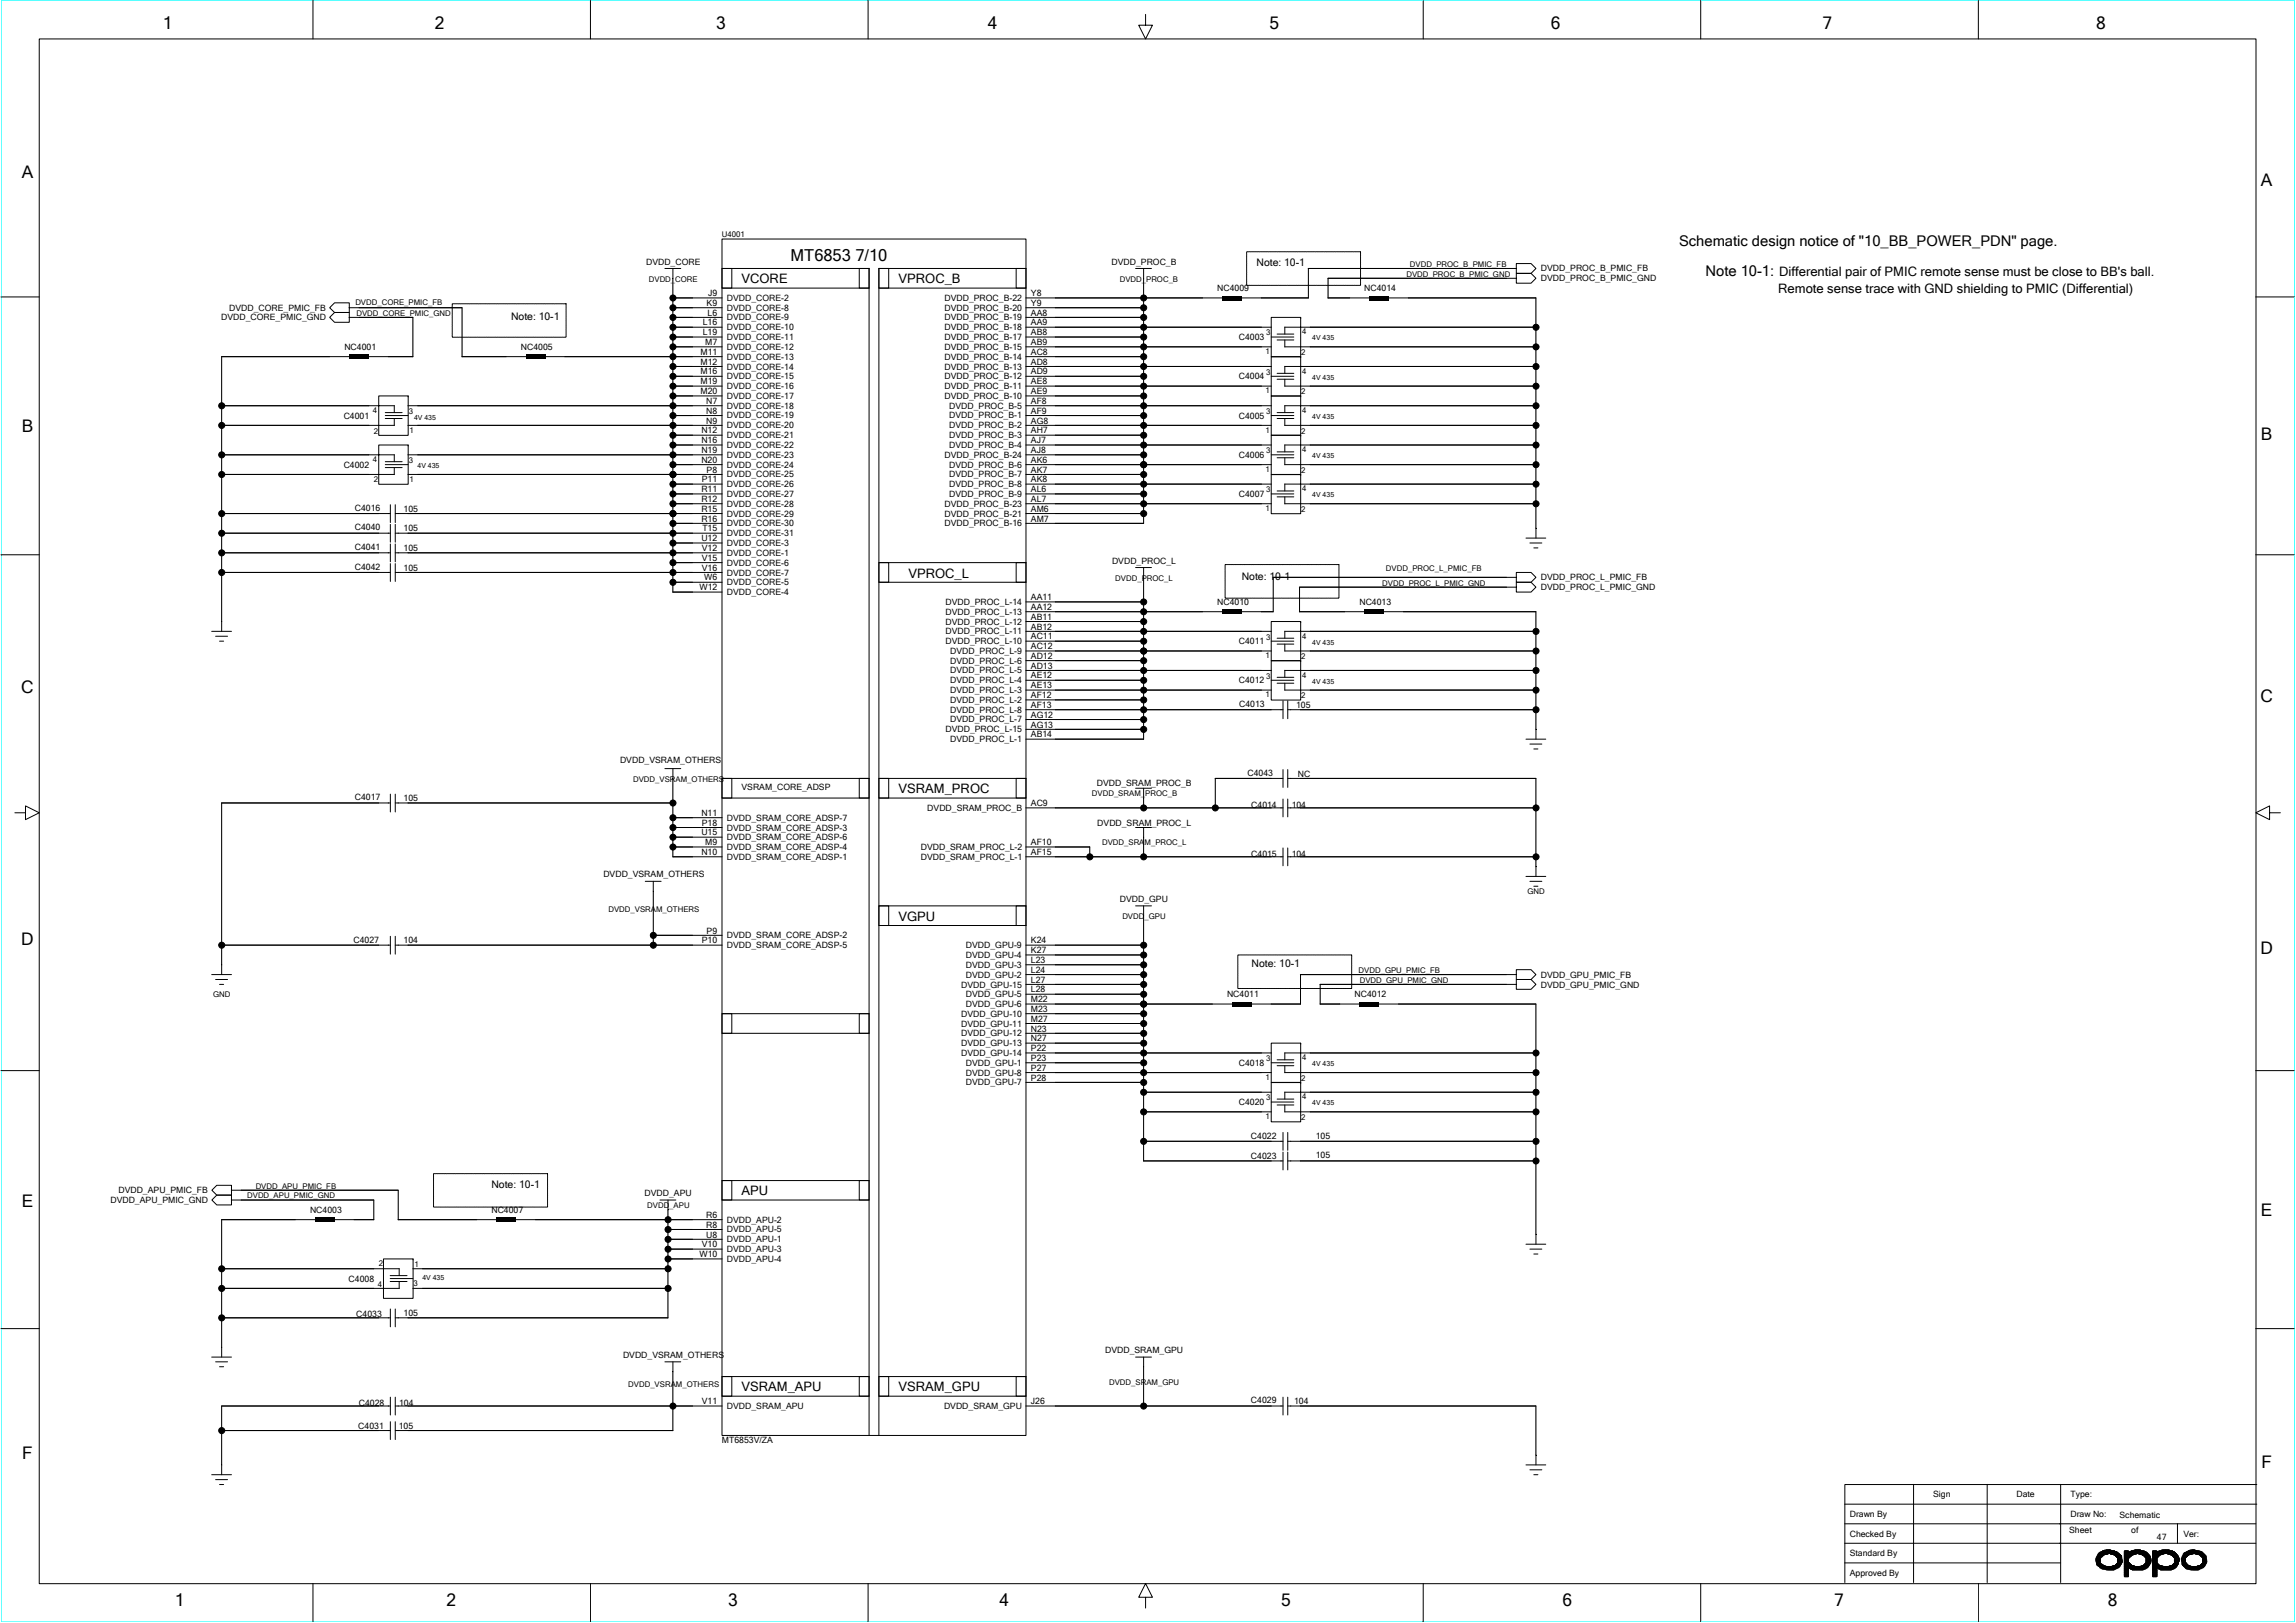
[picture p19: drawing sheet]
<svg xmlns="http://www.w3.org/2000/svg" width="297mm" height="210mm" viewBox="0 0 297 210" stroke-linecap="round" stroke-linejoin="round" font-family="sans-serif">
<defs><g id="words">
<g font-size="2.2">
<text x="21.1" y="3.8">1</text>
<text x="56.2" y="3.8">2</text>
<text x="92.7" y="3.8">3</text>
<text x="127.8" y="3.8">4</text>
<text x="164.2" y="3.8">5</text>
<text x="200.6" y="3.8">6</text>
<text x="235.8" y="3.8">7</text>
<text x="271.2" y="3.8">8</text>
<text x="2.8" y="23">A</text>
<text x="292.5" y="24.1">A</text>
<text x="2.8" y="55.8">B</text>
<text x="292.5" y="57">B</text>
<text x="2.7" y="89.7">C</text>
<text x="292.4" y="90.8">C</text>
<text x="2.7" y="122.3">D</text>
<text x="292.4" y="123.5">D</text>
<text x="2.8" y="156.2">E</text>
<text x="292.5" y="157.3">E</text>
<text x="2.9" y="188.8">F</text>
<text x="292.6" y="189.9">F</text>
<text x="22.6" y="207.8">1</text>
<text x="57.8" y="207.8">2</text>
<text x="94.2" y="207.8">3</text>
<text x="129.3" y="207.8">4</text>
<text x="165.7" y="207.8">5</text>
<text x="202.2" y="207.8">6</text>
<text x="237.3" y="207.8">7</text>
<text x="272.7" y="207.8">8</text>
</g>
<text font-size="2.1" x="102.3" y="33.8">MT6853 7/10</text>
<g font-size="1.9">
<text x="217.2" y="31.8">Schematic design notice of &quot;10_BB_POWER_PDN&quot; page.</text>
<text x="220.7" y="35.7">Note 10-1:</text>
</g>
<g font-size="1.7">
<text x="230.2" y="35.8">Differential pair of PMIC remote sense must be close to BB's ball.</text>
<text x="95.9" y="36.7">VCORE</text>
<text x="116.2" y="36.7">VPROC_B</text>
<text x="230.1" y="37.9">Remote sense trace with GND shielding to PMIC (Differential)</text>
<text x="117.5" y="74.7">VPROC_L</text>
<text x="116.2" y="102.6">VSRAM_PROC</text>
<text x="116.2" y="119.1">VGPU</text>
<text x="95.9" y="154.6">APU</text>
<text x="95.9" y="180">VSRAM_APU</text>
<text x="116.2" y="180">VSRAM_GPU</text>
</g>
<g font-size="1.3">
<text x="162.6" y="34.4">Note: 10-1</text>
<text x="66.1" y="41.4">Note: 10-1</text>
<text x="160.7" y="75">Note: 10-1</text>
<text x="161.9" y="125.2">Note: 10-1</text>
<text x="63.6" y="153.7">Note: 10-1</text>
</g>
<g font-size="1.1">
<text x="83.6" y="34.2">DVDD_CORE</text>
<text x="143.8" y="34.2">DVDD_PROC_B</text>
<text x="199.3" y="35.1">DVDD_PROC_B_PMIC_FB</text>
<text x="28.6" y="41.4">DVDD_CORE_PMIC_GND</text>
<text x="29.7" y="40.2">DVDD_CORE_PMIC_FB</text>
<text x="91.4" y="39.6">K9</text>
<text x="91.5" y="40.8">L6</text>
<text x="91.6" y="38.3">J9</text>
<text x="94" y="38.9">DVDD_CORE-2</text>
<text x="94" y="40.2">DVDD_CORE-8</text>
<text x="94" y="41.4">DVDD_CORE-9</text>
<text x="122.2" y="38.9">DVDD_PROC_B-22</text>
<text x="122.2" y="40.2">DVDD_PROC_B-20</text>
<text x="122.2" y="41.4">DVDD_PROC_B-19</text>
<text x="133.4" y="40.8">AA8</text>
<text x="133.4" y="39.6">Y9</text>
<text x="133.4" y="38.3">Y8</text>
<text x="157.5" y="37.7">NC4009</text>
<text x="176.5" y="37.7">NC4014</text>
<text x="199.3" y="36.4">DVDD_PROC_B_PMIC_GND</text>
<text x="44.6" y="45.3">NC4001</text>
<text x="67.4" y="45.3">NC4005</text>
<text x="90.6" y="47.2">M12</text>
<text x="90.6" y="45.9">M11</text>
<text x="90.9" y="43.4">L19</text>
<text x="90.9" y="42.1">L16</text>
<text x="91.2" y="44.6">M7</text>
<text x="94" y="42.7">DVDD_CORE-10</text>
<text x="94" y="44">DVDD_CORE-11</text>
<text x="94" y="45.3">DVDD_CORE-12</text>
<text x="94" y="46.5">DVDD_CORE-13</text>
<text x="94" y="47.8">DVDD_CORE-14</text>
<text x="122.2" y="42.7">DVDD_PROC_B-18</text>
<text x="122.2" y="44">DVDD_PROC_B-17</text>
<text x="122.2" y="45.3">DVDD_PROC_B-15</text>
<text x="122.2" y="46.5">DVDD_PROC_B-14</text>
<text x="122.2" y="47.8">DVDD_PROC_B-13</text>
<text x="133.4" y="47.2">AD8</text>
<text x="133.4" y="45.9">AC8</text>
<text x="133.4" y="44.6">AB9</text>
<text x="133.4" y="43.4">AB8</text>
<text x="133.4" y="42.1">AA9</text>
<text x="160.3" y="44">C4003</text>
<text x="90.6" y="51">M20</text>
<text x="90.6" y="49.7">M19</text>
<text x="90.6" y="48.5">M16</text>
<text x="91.4" y="53.5">N8</text>
<text x="91.4" y="52.3">N7</text>
<text x="94" y="49.1">DVDD_CORE-15</text>
<text x="94" y="50.3">DVDD_CORE-16</text>
<text x="94" y="51.6">DVDD_CORE-17</text>
<text x="94" y="52.9">DVDD_CORE-18</text>
<text x="122.2" y="49.1">DVDD_PROC_B-12</text>
<text x="122.2" y="50.3">DVDD_PROC_B-11</text>
<text x="122.2" y="51.6">DVDD_PROC_B-10</text>
<text x="122.8" y="52.9">DVDD_PROC_B-5</text>
<text x="133.4" y="53.5">AF9</text>
<text x="133.4" y="52.3">AF8</text>
<text x="133.4" y="51">AE9</text>
<text x="133.4" y="49.7">AE8</text>
<text x="133.4" y="48.5">AD9</text>
<text x="160.3" y="49.1">C4004</text>
<text x="44.5" y="54.2">C4001</text>
<text x="90.7" y="59.9">N20</text>
<text x="90.7" y="58.6">N19</text>
<text x="90.7" y="57.3">N16</text>
<text x="90.7" y="56.1">N12</text>
<text x="91.4" y="54.8">N9</text>
<text x="94" y="54.1">DVDD_CORE-19</text>
<text x="94" y="55.4">DVDD_CORE-20</text>
<text x="94" y="56.7">DVDD_CORE-21</text>
<text x="94" y="58">DVDD_CORE-22</text>
<text x="94" y="59.2">DVDD_CORE-23</text>
<text x="122.2" y="59.2">DVDD_PROC_B-24</text>
<text x="122.8" y="54.1">DVDD_PROC_B-1</text>
<text x="122.8" y="55.4">DVDD_PROC_B-2</text>
<text x="122.8" y="56.7">DVDD_PROC_B-3</text>
<text x="122.8" y="58">DVDD_PROC_B-4</text>
<text x="133.4" y="59.9">AK6</text>
<text x="133.4" y="58.6">AJ8</text>
<text x="133.4" y="57.3">AJ7</text>
<text x="133.4" y="56.1">AH7</text>
<text x="133.4" y="54.8">AG8</text>
<text x="160.3" y="54.2">C4005</text>
<text x="160.3" y="59.2">C4006</text>
<text x="44.5" y="60.5">C4002</text>
<text x="90.7" y="64.9">R12</text>
<text x="90.7" y="63.7">R11</text>
<text x="90.8" y="62.4">P11</text>
<text x="91.4" y="61.2">P8</text>
<text x="94" y="60.5">DVDD_CORE-24</text>
<text x="94" y="61.8">DVDD_CORE-25</text>
<text x="94" y="63">DVDD_CORE-26</text>
<text x="94" y="64.3">DVDD_CORE-27</text>
<text x="94" y="65.6">DVDD_CORE-28</text>
<text x="122.2" y="65.6">DVDD_PROC_B-23</text>
<text x="122.8" y="60.5">DVDD_PROC_B-6</text>
<text x="122.8" y="61.8">DVDD_PROC_B-7</text>
<text x="122.8" y="63">DVDD_PROC_B-8</text>
<text x="122.8" y="64.3">DVDD_PROC_B-9</text>
<text x="133.4" y="64.9">AL7</text>
<text x="133.4" y="63.7">AL6</text>
<text x="133.4" y="62.4">AK8</text>
<text x="133.4" y="61.2">AK7</text>
<text x="160.3" y="64.3">C4007</text>
<text x="45.9" y="66.1">C4016</text>
<text x="45.9" y="68.6">C4040</text>
<text x="45.9" y="71.2">C4041</text>
<text x="52.2" y="66.2">105</text>
<text x="52.2" y="68.7">105</text>
<text x="52.2" y="71.3">105</text>
<text x="90.7" y="70">U12</text>
<text x="90.7" y="67.5">R16</text>
<text x="90.7" y="66.2">R15</text>
<text x="90.8" y="71.3">V12</text>
<text x="90.9" y="68.7">T15</text>
<text x="94" y="66.8">DVDD_CORE-29</text>
<text x="94" y="68.1">DVDD_CORE-30</text>
<text x="94" y="69.4">DVDD_CORE-31</text>
<text x="94" y="70.7">DVDD_CORE-3</text>
<text x="94" y="71.9">DVDD_CORE-1</text>
<text x="122.2" y="66.8">DVDD_PROC_B-21</text>
<text x="122.2" y="68.1">DVDD_PROC_B-16</text>
<text x="133.4" y="67.5">AM7</text>
<text x="133.4" y="66.2">AM6</text>
<text x="45.9" y="73.7">C4042</text>
<text x="52.2" y="73.8">105</text>
<text x="90.5" y="76.4">W12</text>
<text x="90.8" y="73.8">V16</text>
<text x="90.8" y="72.6">V15</text>
<text x="91.1" y="75.1">W6</text>
<text x="94" y="73.2">DVDD_CORE-6</text>
<text x="94" y="74.5">DVDD_CORE-7</text>
<text x="94" y="75.7">DVDD_CORE-5</text>
<text x="94" y="77">DVDD_CORE-4</text>
<text x="133.4" y="77.6">AA11</text>
<text x="143.9" y="72.9">DVDD_PROC_L</text>
<text x="199.3" y="75.1">DVDD_PROC_L_PMIC_FB</text>
<text x="199.3" y="76.3">DVDD_PROC_L_PMIC_GND</text>
<text x="122.3" y="78.3">DVDD_PROC_L-14</text>
<text x="122.3" y="79.5">DVDD_PROC_L-13</text>
<text x="122.3" y="80.8">DVDD_PROC_L-12</text>
<text x="122.3" y="82.1">DVDD_PROC_L-11</text>
<text x="122.3" y="83.4">DVDD_PROC_L-10</text>
<text x="133.4" y="84">AC12</text>
<text x="133.4" y="82.7">AC11</text>
<text x="133.4" y="81.4">AB12</text>
<text x="133.4" y="80.2">AB11</text>
<text x="133.4" y="78.9">AA12</text>
<text x="157.5" y="78.3">NC4010</text>
<text x="160.3" y="83.4">C4011</text>
<text x="175.9" y="78.3">NC4013</text>
<text x="122.9" y="84.6">DVDD_PROC_L-9</text>
<text x="122.9" y="85.9">DVDD_PROC_L-6</text>
<text x="122.9" y="87.1">DVDD_PROC_L-5</text>
<text x="122.9" y="88.4">DVDD_PROC_L-4</text>
<text x="122.9" y="89.7">DVDD_PROC_L-3</text>
<text x="133.4" y="89">AE13</text>
<text x="133.4" y="87.8">AE12</text>
<text x="133.4" y="86.5">AD13</text>
<text x="133.4" y="85.2">AD12</text>
<text x="160.3" y="88.4">C4012</text>
<text x="122.3" y="94.8">DVDD_PROC_L-15</text>
<text x="122.9" y="91">DVDD_PROC_L-2</text>
<text x="122.9" y="92.2">DVDD_PROC_L-8</text>
<text x="122.9" y="93.5">DVDD_PROC_L-7</text>
<text x="133.4" y="95.4">AB14</text>
<text x="133.4" y="94.1">AG13</text>
<text x="133.4" y="92.9">AG12</text>
<text x="133.4" y="91.6">AF13</text>
<text x="133.4" y="90.3">AF12</text>
<text x="160.3" y="91.5">C4013</text>
<text x="167.7" y="91.6">105</text>
<text x="80.2" y="98.7">DVDD_VSRAM_OTHERS</text>
<text x="122.9" y="96">DVDD_PROC_L-1</text>
<text x="141.9" y="101.7">DVDD_SRAM_PROC_B</text>
<text x="161.4" y="100.4">C4043</text>
<text x="167.9" y="100.5">NC</text>
<text x="45.9" y="103.5">C4017</text>
<text x="52.2" y="103.7">105</text>
<text x="90.7" y="105.6">N11</text>
<text x="90.8" y="106.8">P18</text>
<text x="94" y="106.2">DVDD_SRAM_CORE_ADSP-7</text>
<text x="94" y="107.5">DVDD_SRAM_CORE_ADSP-3</text>
<text x="95.9" y="102.3">VSRAM_CORE_ADSP</text>
<text x="120" y="104.9">DVDD_SRAM_PROC_B</text>
<text x="133.4" y="104.3">AC9</text>
<text x="142" y="106.8">DVDD_SRAM_PROC_L</text>
<text x="161.9" y="104.5">C4014</text>
<text x="167.1" y="104.5">104</text>
<text x="78.1" y="113.5">DVDD_VSRAM_OTHERS</text>
<text x="90.7" y="110.6">N10</text>
<text x="90.7" y="108.1">U15</text>
<text x="91.2" y="109.3">M9</text>
<text x="94" y="108.7">DVDD_SRAM_CORE_ADSP-6</text>
<text x="94" y="110">DVDD_SRAM_CORE_ADSP-4</text>
<text x="94" y="111.2">DVDD_SRAM_CORE_ADSP-1</text>
<text x="119.1" y="110">DVDD_SRAM_PROC_L-2</text>
<text x="119.1" y="111.2">DVDD_SRAM_PROC_L-1</text>
<text x="133.4" y="110.6">AF15</text>
<text x="133.4" y="109.3">AF10</text>
<text x="161.9" y="110.9">C4015</text>
<text x="167.1" y="110.9">104</text>
<text x="144.9" y="116.7">DVDD_GPU</text>
<text x="45.7" y="122">C4027</text>
<text x="52.2" y="122">104</text>
<text x="90.8" y="122">P10</text>
<text x="91.4" y="120.8">P9</text>
<text x="94" y="121.4">DVDD_SRAM_CORE_ADSP-2</text>
<text x="94" y="122.7">DVDD_SRAM_CORE_ADSP-5</text>
<text x="125" y="122.7">DVDD_GPU-9</text>
<text x="125" y="124">DVDD_GPU-4</text>
<text x="125" y="125.2">DVDD_GPU-3</text>
<text x="133.4" y="125.9">L24</text>
<text x="133.4" y="124.6">L23</text>
<text x="133.4" y="123.3">K27</text>
<text x="133.4" y="122">K24</text>
<text x="124.4" y="127.8">DVDD_GPU-15</text>
<text x="124.4" y="131.5">DVDD_GPU-10</text>
<text x="125" y="126.5">DVDD_GPU-2</text>
<text x="125" y="129">DVDD_GPU-5</text>
<text x="125" y="130.3">DVDD_GPU-6</text>
<text x="133.4" y="130.9">M23</text>
<text x="133.4" y="129.7">M22</text>
<text x="133.4" y="128.4">L28</text>
<text x="133.4" y="127.1">L27</text>
<text x="158.7" y="129">NC4011</text>
<text x="175.2" y="129">NC4012</text>
<text x="199.3" y="127.8">DVDD_GPU_PMIC_GND</text>
<text x="199.3" y="126.5">DVDD_GPU_PMIC_FB</text>
<text x="124.4" y="132.8">DVDD_GPU-11</text>
<text x="124.4" y="134.1">DVDD_GPU-12</text>
<text x="124.4" y="135.3">DVDD_GPU-13</text>
<text x="124.4" y="136.6">DVDD_GPU-14</text>
<text x="125" y="137.9">DVDD_GPU-1</text>
<text x="133.4" y="137.3">P23</text>
<text x="133.4" y="136">P22</text>
<text x="133.4" y="134.7">N27</text>
<text x="133.4" y="133.5">N23</text>
<text x="133.4" y="132.2">M27</text>
<text x="160.3" y="137.9">C4018</text>
<text x="125" y="139.1">DVDD_GPU-8</text>
<text x="125" y="140.4">DVDD_GPU-7</text>
<text x="133.4" y="139.8">P28</text>
<text x="133.4" y="138.5">P27</text>
<text x="160.3" y="143">C4020</text>
<text x="161.8" y="147.4">C4022</text>
<text x="161.8" y="150">C4023</text>
<text x="170.2" y="147.4">105</text>
<text x="170.2" y="149.8">105</text>
<text x="14.3" y="155.6">DVDD_APU_PMIC_GND</text>
<text x="15.3" y="154.4">DVDD_APU_PMIC_FB</text>
<text x="83.4" y="154.7">DVDD_APU</text>
<text x="40.1" y="156.9">NC4003</text>
<text x="63.6" y="156.9">NC4007</text>
<text x="90.8" y="161.4">V10</text>
<text x="91.4" y="160.1">U8</text>
<text x="91.4" y="158.8">R8</text>
<text x="91.4" y="157.6">R6</text>
<text x="94" y="158.2">DVDD_APU-2</text>
<text x="94" y="159.4">DVDD_APU-5</text>
<text x="94" y="160.7">DVDD_APU-1</text>
<text x="45.1" y="165.8">C4008</text>
<text x="90.5" y="162.6">W10</text>
<text x="94" y="162">DVDD_APU-3</text>
<text x="94" y="163.3">DVDD_APU-4</text>
<text x="46.1" y="170.3">C4033</text>
<text x="52.2" y="170.3">105</text>
<text x="80.6" y="175.7">DVDD_VSRAM_OTHERS</text>
<text x="143" y="175.1">DVDD_SRAM_GPU</text>
<text x="46.4" y="184.8">C4031</text>
<text x="46.4" y="181.9">C4028</text>
<text x="51.6" y="184.8">105</text>
<text x="51.6" y="181.9">104</text>
<text x="90.8" y="181.7">V11</text>
<text x="94" y="182.3">DVDD_SRAM_APU</text>
<text x="122.1" y="182.3">DVDD_SRAM_GPU</text>
<text x="133.4" y="181.7">J26</text>
<text x="161.8" y="181.5">C4029</text>
<text x="167.4" y="181.7">104</text>
<text x="93.4" y="186.7">MT6853V/ZA</text>
<text x="239.3" y="196.3">Drawn By</text>
<text x="250.1" y="193.7">Sign</text>
<text x="260.9" y="193.7">Date</text>
<text x="267.9" y="193.7">Type:</text>
<text x="267.9" y="196.3">Draw No:</text>
<text x="274.2" y="196.4">Schematic</text>
<text x="239.3" y="198.8">Checked By</text>
<text x="239.3" y="201.3">Standard By</text>
<text x="239.3" y="203.9">Approved By</text>
<text x="267.7" y="198.3">Sheet</text>
<text x="275.7" y="198.3">of</text>
<text x="279" y="199.2">47</text>
<text x="282.5" y="198.8">Ver:</text>
</g>
<g font-size="1">
<text x="93.4" y="30.7">U4001</text>
<text x="181.9" y="35.8">DVDD_PROC_B_PMIC_GND</text>
<text x="182.4" y="34.5">DVDD_PROC_B_PMIC_FB</text>
<text x="46" y="39.5">DVDD_CORE_PMIC_FB</text>
<text x="46.1" y="40.9">DVDD_CORE_PMIC_GND</text>
<text x="83.9" y="36.4">DVDD_CORE</text>
<text x="144.9" y="36.4">DVDD_PROC_B</text>
<text x="163.7" y="45.8">1</text>
<text x="163.8" y="43.4">3</text>
<text x="168.3" y="45.9">2</text>
<text x="168.5" y="43.3">4</text>
<text x="48.2" y="53.4">4</text>
<text x="52.9" y="53.6">3</text>
<text x="163.7" y="50.9">1</text>
<text x="163.8" y="53.6">3</text>
<text x="163.8" y="48.5">3</text>
<text x="168.3" y="51">2</text>
<text x="168.5" y="53.4">4</text>
<text x="168.5" y="48.3">4</text>
<text x="48.2" y="59.8">4</text>
<text x="48.4" y="56.1">2</text>
<text x="52.9" y="59.9">3</text>
<text x="53" y="56">1</text>
<text x="163.7" y="56">1</text>
<text x="163.8" y="58.6">3</text>
<text x="168.3" y="56.1">2</text>
<text x="168.5" y="58.5">4</text>
<text x="48.4" y="62.4">2</text>
<text x="53" y="62.3">1</text>
<text x="163.7" y="61">1</text>
<text x="163.8" y="63.7">3</text>
<text x="168.3" y="61.2">2</text>
<text x="168.5" y="63.6">4</text>
<text x="163.7" y="66.1">1</text>
<text x="168.3" y="66.2">2</text>
<text x="144.3" y="75.1">DVDD_PROC_L</text>
<text x="178.8" y="75.8">DVDD_PROC_L_PMIC_GND</text>
<text x="179.3" y="73.9">DVDD_PROC_L_PMIC_FB</text>
<text x="163.8" y="82.7">3</text>
<text x="168.5" y="82.6">4</text>
<text x="163.7" y="85.1">1</text>
<text x="163.8" y="87.8">3</text>
<text x="168.3" y="85.3">2</text>
<text x="168.5" y="87.7">4</text>
<text x="163.7" y="90.2">1</text>
<text x="168.3" y="90.3">2</text>
<text x="81.9" y="101.1">DVDD_VSRAM_OTHERS</text>
<text x="141.3" y="103">DVDD_SRAM_PROC_B</text>
<text x="142.6" y="109.4">DVDD_SRAM_PROC_L</text>
<text x="78.7" y="117.9">DVDD_VSRAM_OTHERS</text>
<text x="145.2" y="118.9">DVDD_GPU</text>
<text x="197.6" y="115.7">GND</text>
<text x="175.8" y="125.9">DVDD_GPU_PMIC_FB</text>
<text x="27.6" y="129.1">GND</text>
<text x="175.9" y="127.1">DVDD_GPU_PMIC_GND</text>
<text x="163.8" y="137.3">3</text>
<text x="168.5" y="137.2">4</text>
<text x="163.7" y="139.7">1</text>
<text x="163.8" y="142.4">3</text>
<text x="168.3" y="139.8">2</text>
<text x="168.5" y="142.2">4</text>
<text x="163.7" y="144.8">1</text>
<text x="168.3" y="144.9">2</text>
<text x="32" y="155">DVDD_APU_PMIC_GND</text>
<text x="33.1" y="153.8">DVDD_APU_PMIC_FB</text>
<text x="83.7" y="156.3">DVDD_APU</text>
<text x="48.9" y="166.5">4</text>
<text x="49" y="163.8">2</text>
<text x="53.5" y="166.3">3</text>
<text x="53.6" y="163.9">1</text>
<text x="81.3" y="179.5">DVDD_VSRAM_OTHERS</text>
<text x="143.5" y="179.2">DVDD_SRAM_GPU</text>
</g>
<g font-size=".9">
<text x="169.8" y="44">4V 435</text>
<text x="169.8" y="49.1">4V 435</text>
<text x="53.6" y="54.3">4V 435</text>
<text x="169.8" y="54.2">4V 435</text>
<text x="169.8" y="59.3">4V 435</text>
<text x="54" y="60.6">4V 435</text>
<text x="169.8" y="64.3">4V 435</text>
<text x="169.8" y="83.4">4V 435</text>
<text x="169.8" y="88.5">4V 435</text>
<text x="169.8" y="137.9">4V 435</text>
<text x="169.8" y="143">4V 435</text>
<text x="54.6" y="165.6">4V 435</text>
</g>
</g></defs>
<path d="M.1 0h296.8v209.8h-296.8z" fill="none" stroke="#0ff" stroke-width=".13"/>
<g fill="#000">
<path d="M87.1 39.8v1.3zM87.1 38.5v1.3zM148 39.8v1.3zM148 38.5v1.3zM158.1 38.3h2.6v.5h-2.6zM177.1 38.3h2.6v.5h-2.6zM45.2 45.9h2.5v.5h-2.5zM68 45.9h2.6v.5h-2.6zM87.1 58.8v1.3zM87.1 57.6v1.2zM87.1 56.3v1.3zM87.1 55v1.3z"/>
<path d="M87.1 53.8v1.2zM87.1 52.5v1.3zM87.1 51.2v1.3zM87.1 50v1.2zM87.1 48.7v1.3zM87.1 47.4v1.3zM87.1 46.1v1.3zM87.1 44.9v1.2zM87.1 43.6v1.3zM87.1 42.3v1.3zM87.1 41.1v1.2zM148 58.8v1.3z"/>
<path d="M148 57.6v1.2zM148 56.3v1.3zM148 55v1.3zM148 53.8v1.2zM148 52.5v1.3zM148 51.2v1.3zM148 50v1.2zM148 48.7v1.3zM148 47.4v1.3zM148 46.1v1.3zM148 44.9v1.2zM148 43.6v1.3z"/>
<path d="M148 42.3v1.3zM148 41.1v1.2zM87.1 75.3v1.3zM87.1 74.1v1.2zM87.1 72.8v1.3zM87.1 71.5v1.3zM87.1 70.3v1.2zM87.1 69v1.3zM87.1 67.7v1.3zM87.1 66.4v1.3zM87.1 65.2v1.2zM87.1 63.9v1.3z"/>
<path d="M87.1 62.6v1.3zM87.1 61.4v1.2zM87.1 60.1v1.3zM148 66.4v1.3zM148 65.2v1.2zM148 63.9v1.3zM148 62.6v1.3zM148 61.4v1.2zM148 60.1v1.3zM148 79.1v1.3zM148 77.9v1.2zM158.1 78.9h2.6v.5h-2.6z"/>
<path d="M163.2 79.1h1.5zM176.5 78.9h2.6v.5h-2.6zM148 94.4v1.2zM148 93.1v1.3zM148 91.8v1.3zM148 90.6v1.2zM148 89.3v1.3zM148 88v1.3zM148 86.7v1.3zM148 85.5v1.2zM148 84.2v1.3zM148 83v1.2z"/>
<path d="M148 81.7v1.3zM148 80.4v1.3zM87.1 103.9v1.9zM87.1 109.6v1.2zM87.1 108.3v1.3zM87.1 107.1v1.2zM87.1 105.8v1.3zM141 109.6v1.2zM148 103.3v1.2zM198.7 110.8v1.3zM84.5 121v1.3zM148 137.5v1.3z"/>
<path d="M148 135v1.2zM148 133.7v1.3zM148 132.4v1.3zM148 131.1v1.3zM148 128.6v1.3zM148 127.4v1.2zM148 126.1v1.3zM148 124.8v1.3zM148 123.5v1.3zM148 122.3v1.2zM148 129.9v1.2zM148 136.2v1.3z"/>
<path d="M148 138.8v1.2zM159.4 129.6h2.5v.6h-2.5zM175.9 129.6h2.5v.6h-2.5zM40.7 157.5h2.6v.6h-2.6zM64.2 157.5h2.6v.6h-2.6zM86.4 159.1v1.2zM86.4 157.8v1.3zM86.4 156.5v1.3zM148 140v1.3zM86.4 162.9v1.2zM86.4 161.6v1.3zM86.4 160.3v1.3z"/>
</g>
<g fill="none" stroke="#000" stroke-width=".13">
<path d="M5.1 5h286.8v199.9h-286.8zM40.5 .1v4.9M76.4 .1v4.9M112.3 .1v4.9M148.2 1.9v1.4h.9l-.9 1.7-.9-1.7h.9M184.1 .1v4.9M220 .1v4.9M255.9 .1v4.9M.1 38.4h5M43.3 39.2h1.9v1.2h-1.9l-.7-.6zM45.2 39.8h14.6v6.4M86 34.7h2.1"/>
<path d="M87 39.8h6.4M87 38.5h6.4M87.1 34.7v41.9M93.4 34.7h1.3v2.6h-1.3zM93.4 30.9h39.3v154.8h-39.3zM93.4 34.7h19.1M93.4 37.3h19.1M111.2 34.7h1.2v2.6h-1.2zM112.4 34.7v151M113.7 34.7h1.3v2.6h-1.3zM113.7 34.7h19.1M113.7 34.7v151"/>
<path d="M113.7 37.3h19.1M131.5 34.7h1.2v2.6h-1.2zM132.7 39.8h15.3M132.7 38.5h25.4M146.9 34.7h2.1M148 34.7v33h-15.3M171.8 38.5h5.4M171.8 36h24.4M171.8 36v2.6M179.7 38.5h19v31.1M196.2 34.1h1.9l.6 .6-.6 .7h-1.9zM196.2 35.4h1.9l.6 .6-.6 .6h-1.9z"/>
<path d="M196.2 34.7h-27l.1 3.9-8.7-.1M291.8 38.4h5M28.7 46.1h16.5M28.7 58.8h22.3v.9M28.7 52.5h22.3M28.7 46.1v35.6M43.3 40.4h1.9v1.3h-1.9l-.7-.6zM45.2 41.1h8.2v5h-5.7M49 57.6h3.8v5.1h-3.8zM49 51.2h3.8v5.1h-3.8zM49.8 59.7h2.2M49.8 53.8h3"/>
<path d="M49.8 54.1h2.2M49.8 53.4h2.2M51 52.5v.9M51 54.1v1l-22.3-.1M52.8 58.8h40.6M52.8 55h40.6M52.8 52.5h40.6M52.8 57.6h.1M52.8 51.2h.1M59.8 46.1h8.2M70.5 46.1h22.9M87 41.1h6.4"/>
<path d="M87 50h6.4M87 47.4h6.4M87 48.7h6.4M87 44.9h6.4M87 42.3h6.4M87 43.6h6.4M87 53.8h6.4M87 57.6h6.4M87 51.2h6.4M87 56.3h6.4M132.7 46.1h15.3M132.7 41.1h15.3"/>
<path d="M132.7 58.8h15.3M132.7 50h31.8M132.7 47.4h31.8M132.7 48.7h15.3M132.7 44.9h31.8M132.7 42.3h31.8M132.7 43.6h15.3M132.7 55h31.8M132.7 52.5h31.8M132.7 53.8h15.3M132.7 57.6h31.8M132.7 51.2h15.3"/>
<path d="M132.7 56.3h15.3M164.5 58.8h2.9M164.5 48.7h2.9M164.5 53.8h2.9M164.5 46.1h3.8v5.1h-3.8zM164.5 51.2h3.8v5.1h-3.8zM164.5 56.3h3.8v5.1h-3.8zM164.5 43.6h2.9M164.5 41.1h3.8v5.1h-3.8zM165.2 49.1h2.2M165.2 48.3h2.2M165.2 54.1h2.2"/>
<path d="M165.2 53.4h2.2M165.2 59.2h2.2M165.2 58.5h2.2M165.2 44h2.2M165.2 43.2h2.2M166.2 59.2v.9h32.5M166.2 47.4v.9M166.2 49.1v.9M166.2 52.5v.9M166.2 54.1v1l32.5-.1M166.2 57.6v.9M166.2 42.3v.9"/>
<path d="M166.2 44v.9M168.3 46.1h.1M168.3 51.2h.1M168.3 56.3h.1M168.3 41.1h.1M198.7 50h-32.5M198.7 47.4h-32.5M198.7 44.9h-32.5M198.7 42.3h-32.5M198.7 52.5h-32.5M198.7 57.6h-32.5M.1 71.8h5"/>
<path d="M28.7 61.4h22.3M28.7 66.4h21.8M28.7 69h21.8M49.8 60.1h3M49.8 60.5h2.2M50.5 65.3v2.3M50.5 67.8v2.3M50.5 70.4v2.3M50.5 71.5h-21.8M50.5 72.9v2.3M50.5 74.1h-21.8M51 60.5v.9"/>
<path d="M51.1 65.3v2.3M51.1 66.4h42.3M51.1 67.8v2.3M51.1 69h42.3M51.1 70.4v2.3M51.1 71.5h42.3M51.1 72.9v2.3M51.1 74.1h42.3M52.8 61.4h40.6M87 60.1h6.4M87 70.3h6.4M87 65.2h6.4"/>
<path d="M87 62.6h6.4M87 63.9h6.4M87 67.7h6.4M87 72.8h6.4M87 75.3h6.4M87 76.6h6.4M113.7 72.8h1.3v2.5h-1.3zM113.7 72.8h19.1M113.7 75.3h19.1M131.5 72.8h1.2v2.5h-1.2zM132.7 61.4h15.3M132.7 60.1h31.8"/>
<path d="M132.7 65.2h31.8M132.7 62.6h31.8M132.7 63.9h15.3M132.7 66.4h15.3M132.7 77.9h15.3M146.9 73.4h2.1M148 73.4v22.3l-15.3-.1M158.1 79.1h-25.4M160.6 79.1h4.1M164.5 63.9h2.9M164.5 61.4h3.8v5.1h-3.8zM164.7 74.7h31.5"/>
<path d="M164.7 74.7v4.5M165.2 64.3h2.2M165.2 63.5h2.2M166.2 64.3v.9M168.1 79.1h8.4M168.1 76h28.1M168.1 76v3.2M168.3 61.4h.1M179 79.1h19.7v16.5M196.2 74.1h1.9l.6 .6-.6 .6h-1.9zM196.2 75.3h1.9l.6 .7-.6 .6h-1.9zM197.4 69.6h2.6"/>
<path d="M197.9 70.3h1.6M198.4 70.9h.6M198.7 65.2h-32.5M198.7 62.6h-32.5v.9M291.8 71.8h5M27.4 81.7h2.5M27.9 82.3h1.5M28.4 83h.5M86 99.4h2.1M87.1 99.4v11.5M132.7 83h15.3M132.7 88h15.3"/>
<path d="M132.7 91.8h33.3M132.7 80.4h15.3M132.7 85.5h15.3M132.7 90.6h15.3M132.7 93.1h15.3M132.7 94.4h15.3M164.5 88h2.9M164.5 85.5h3.8v5.1h-3.8zM164.5 83h2.9M164.5 80.4h3.8v5.1h-3.8zM164.5 89.3h-31.8M164.5 86.7h-31.8"/>
<path d="M164.5 81.7h-31.8M164.5 84.2h-31.8M165.2 88.4h2.2M165.2 87.6h2.2M165.2 83.3h2.2M165.2 82.6h2.2M166 90.7v2.3M166 99.6v2.3M166.2 86.7v.9M166.2 88.4v.9M166.2 89.3h32.5M166.2 86.7h32.5"/>
<path d="M166.2 83.3v.9M166.2 84.2h32.5M166.6 91.8h32.1M166.6 90.7v2.3M166.6 99.6v2.3M168.3 85.5h.1M168.3 80.4h.1M197.4 95.6h2.6M197.9 96.3h1.6M198.4 96.9h.6M198.7 81.7h-32.5v.9M1.9 105.2h1.4v-.9l1.8 .9-1.8 .8v-.8"/>
<path d="M28.7 103.9h21.8M28.7 103.9v22.2M50.5 102.7v2.4M51.1 102.7v2.4M51.1 103.9h36M83.5 114h2M84.5 114v8.3M87 110.8h6.4M87 107.1h6.4M87 109.6h6.4M87 105.8h6.4M87 108.3h6.4"/>
<path d="M93.4 100.7h1.3v2.6h-1.3zM93.4 100.7h19.1M93.4 103.3h19.1M111.2 100.7h1.2v2.6h-1.2zM113.7 100.7h1.3v2.6h-1.3zM113.7 117.2h1.3v2.5h-1.3zM113.7 117.2h19.1M113.7 100.7h19.1M113.7 103.3h19.1M113.7 119.7h19.1M131.5 100.7h1.2v2.6h-1.2zM131.5 117.2h1.2v2.5h-1.2z"/>
<path d="M132.7 104.5h33.3M132.7 110.8h33.3M132.7 109.6h8.3v1.3M146.9 102h2.1M146.9 107.1h2.1M146.9 117.2h2.1M148 102v2.5M148 107.1v3.8M148 117.2v33M157.2 100.7h8.8M157.2 100.7v3.8M166 109.7v2.3"/>
<path d="M166 103.4v2.3M166.6 109.7v2.3M166.6 110.8h32.1M166.6 103.4v2.3M166.6 104.5h32.1M166.6 100.7h32.1v12.7M197.4 113.4h2.6M197.9 114h1.6M198.4 114.7h.6M293.6 105.2v-.9l-1.8 .9 1.8 .8v-.8h1.4M.1 138.5h5M27.4 126.1h2.5"/>
<path d="M27.9 126.7h1.5M28.4 127.4h.5M28.7 122.3h21.8M50.5 121.1v2.3M51.1 121.1v2.3M51.1 122.3h42.3M84.5 121h8.9M93.4 131.1h1.3v2.6h-1.3zM93.4 131.1h19.1M93.4 133.7h19.1M111.2 131.1h1.2v2.6h-1.2zM132.7 126.1h15.3"/>
<path d="M132.7 127.4h15.3M132.7 129.9h26.7M132.7 137.5h15.3M132.7 122.3h15.3M132.7 123.5h15.3M132.7 124.8h15.3M132.7 128.6h15.3M132.7 131.1h15.3M132.7 132.4h15.3M132.7 133.7h15.3M132.7 135h15.3M161.9 129.9h6.4"/>
<path d="M164.5 137.5h2.9M164.5 135h3.8v5.1h-3.8zM164.5 138.8h-31.8M164.5 136.2h-31.8M165.2 137.9h2.2M165.2 137.1h2.2M166.2 136.2v.9M166.2 137.9v.9h32.5M166.2 136.2h32.5M168.2 126.1h28M168.3 126.1v3.8M168.3 135h.1"/>
<path d="M170.8 129.9h5.1M170.8 127.4v2.5M178.4 129.9h20.3v31.1M196.2 125.5h1.9l.6 .6-.6 .6h-1.9zM196.2 126.7h1.9l.6 .7-.6 .6h-1.9zM196.2 127.4h-25.4M291.8 138.5h5M28 153.4h1.9v1.2h-1.9l-.6-.6zM28 154.6h1.9v1.3h-1.9l-.6-.6zM28.7 157.8h12.1M28.7 157.8v17.8M29.9 154h21.6v3.8"/>
<path d="M29.9 155.3h18.5v2.5M43.3 157.8h5.1M51.5 157.8h12.7M85.4 155.3h2M86.4 159.1h7M86.4 155.3v15.2h-35.3M93.4 152.7h1.3v2.6h-1.3zM93.4 155.3h19.1M93.4 152.7h19.1M93.4 157.8h-26.7M111.2 152.7h1.2v2.6h-1.2zM132.7 140h15.3"/>
<path d="M164.5 142.6h2.9M164.5 140h3.8v5.1h-3.8zM164.5 143.8h-16.6M164.5 141.3h-16.6M165.2 143h2.2M165.2 142.2h2.2M166 146.5v2.3M166 149.1v2.3M166 150.2h-18.1M166 147.7h-18.1M166.2 141.3v.9M166.2 143v.9l32.5-.1"/>
<path d="M166.2 141.3h32.5M166.6 146.5v2.3M166.6 149.1v2.3M166.6 150.2h32.1M166.6 147.7h32.1M168.3 140h.1M.1 171.9h5M27.4 175.6h2.5M27.9 176.2h1.5M28.4 176.8h.5M28.7 164.1h22.9v.9M28.7 170.5h21.8"/>
<path d="M49.6 162.9h3.8v5.1h-3.8zM50.5 165.4h2.9M50.5 165h2.2M50.5 165.8h2.2M50.5 169.4v2.3M51.1 169.4v2.3M51.6 165.8v.9h-22.9M53.4 164.1h33M53.4 166.7h33M53.4 162.9h.1M86 176.2h2.1M86.4 161.6h7"/>
<path d="M86.4 160.3h7M86.4 162.9h7M87.1 176.2v8.9M93.4 178.1h1.3v2.5h-1.3zM93.4 178.1h19.1M111.2 178.1h1.2v2.5h-1.2zM113.7 178.1h1.3v2.5h-1.3zM113.7 178.1h19.1M131.5 178.1h1.2v2.5h-1.2zM146.9 175.6h2.1M148 175.6v6.3M197.4 161h2.6"/>
<path d="M197.9 161.6h1.6M198.4 162.2h.6M291.8 171.9h5M27.4 190.8h2.5M27.9 191.4h1.5M28.4 192.1h.5M28.7 181.9h21.8M28.7 185.1h21.8M28.7 181.9v8.9M50.5 183.9v2.3M50.5 180.8v2.3M51.1 183.9v2.3"/>
<path d="M51.1 185.1h36M51.1 180.8v2.3M51.1 181.9h42.3M93.4 180.6h19.1M113.7 180.6h19.1M166 181.9h-33.3M166 180.8v2.3M166.6 181.9h32.1v7.6M166.6 180.8v2.3M197.4 189.5h2.6M197.9 190.2h1.6M198.4 190.8h.6"/>
<path d="M238.7 194.6h53.3M247.6 192v12.7M257.1 192v12.7M266.6 192v12.7M281.7 197.1v2.6M291.8 199.7h-53.1M291.8 197.1h-53.1M292 192.1h-53.3v12.6M40.5 204.9v4.9M76.4 204.9v4.9M112.3 204.9v4.9M148.2 206.7h.9l-.9-1.8-.9 1.8h.9v1.3"/>
<path d="M184.1 204.9v4.9M220 204.9v4.9M238.7 202.2h27.9M255.9 204.9v4.9M271.1 201.6h.7M271.1 201.7h.6M271.1 201.8h.6M271.1 202h.6M271.1 202.1h.6M271.3 201.3h.8M271.3 202.3h.6M271.3 202.5h.8"/>
<path d="M271.3 202.2h.4M271.3 201.4v1.1M271.4 202.6h.8M271.4 202.5v-1.3v1.4h.7M271.5 202.2v.4h.8M271.5 200.9a2.21 2.21 0 0 1 3 .4l.1 .8-.4 .6-.8 .4h-.6l-.9-.1-.6-.5-.1-.8zM271.5 201v1.6v-1.5v.1M271.7 201.6l.5-.4 .6-.3 .8 .3 .4 .4v.6l-.4 .4-.8 .1-.6-.1-.5-.4zM271.7 200.9v1.8M271.7 200.8h2.2M271.8 200.8v.7M271.8 202.3v.5"/>
<path d="M271.9 202.5v.5h1.9M271.9 200.8v.6h-.6M272.1 202.4v.6M272.1 200.7v.5M272.1 200.7h1.4M272.2 200.7v.5h-.8M272.3 202.6v.4M272.3 200.7v.4M272.3 200.6h.8M272.4 202.7v.4M272.4 200.7v.4M272.5 203.1h1.1"/>
<path d="M272.6 202.7v.4M272.6 200.5v.6M272.7 202.7v.4M272.7 200.5v.6h-1.3M272.8 202.7v.4M272.8 200.5v.4M272.9 202.7v.4M272.9 200.5v.4M273.1 202.7v.4M273.1 200.5v.6h1.1M273.2 202.7v.4M273.2 200.7v.4"/>
<path d="M273.3 202.6v.5M273.3 200.7v.4M273.4 202.6h.9M273.4 202.6v.5M273.4 200.7v.4M273.4 201.2h1M273.6 202.6v.4M273.6 200.7v.5M273.7 200.8v.5h.8M273.7 202.4v.6h-1.5v-.4M273.8 200.8v.6h.7M273.8 202.3v.5"/>
<path d="M273.9 201.8h.7M273.9 202h.7M273.9 202.1h.7M273.9 202.2h.6M273.9 201.7h.6M274 202.2v.6M274 200.8v.8h.5M274 200.9h-2.5M274.1 200.9v1.9h-2.5M274.2 201v1.7h-2.6M274.3 201.2v1.3h-.6M274.5 201.3v1h-.7"/>
<path d="M274.8 200.8h2.8M274.8 200.9h3M274.8 203h.6M274.8 203.1h.6M274.8 200.7h.6M274.8 203.2h.6M274.8 203.3h.6M274.8 203.5h.6M274.8 203.6h.6M274.8 203.7h.6M274.8 203.9h.6M274.8 201.2h1.2"/>
<path d="M274.8 202.6h1.1M274.8 202.5h.9M274.8 202.3h.8M274.8 202.2h.7M274.8 201.6h.6M274.8 201.7h.6M274.8 201.8h.6M274.8 202h.6M274.8 202.1h.6M274.8 200.7h.6v.2v-.1h.1a2.27 2.27 0 0 1 2.3 .1 1.03 1.03 0 0 1 .2 1.6l-.2 .3-.5 .3h-1.4l-.5-.3v1.2h-.6zM274.8 200.7v3.3M275 200.7v3.3"/>
<path d="M275.1 200.7v3.3M275.2 200.7v3.3M275.4 201.6l.5-.4 .6-.3 .8 .3 .3 .4v.6l-.3 .4-.8 .1-.6-.1-.5-.4zM275.4 200.7v3.3h-.6M275.5 200.8v.8M275.5 202.2v.6M275.6 200.8v.6h-.8M275.6 202.3v.7h2M275.7 200.7h1.7M275.7 200.7v.6h-.9M275.7 202.4v.6M275.9 200.7v.5"/>
<path d="M275.9 202.6v.5h1.4v-.5M276 200.7v.4M276 202.6v.5M276.1 202.6v.5M276.1 200.5v.6M276.2 200.6h.7M276.2 202.7v.4M276.2 200.5v.6h-1.4M276.4 202.7v.4M276.4 200.5v.6M276.5 202.7v.4M276.5 200.5v.4"/>
<path d="M276.6 202.7v.4M276.6 200.5v.6M276.7 201.1h1.2M276.8 202.7v.4M276.8 200.5v.6M276.9 202.7v.4M276.9 200.5v.6M277 202.6v.5M277 200.7v.4M277.1 201.2h.9v1.4M277.1 202.6h.8M277.1 202.6v.5"/>
<path d="M277.1 200.7v.4M277.3 200.7v.5M277.4 202.5h.6M277.4 202.4v.6M277.4 200.7v.6h.7v1h-.6M277.5 202.3v.7M277.5 200.8v.6h.6M277.6 202.2h.7M277.6 201.7h.7M277.6 201.8h.7M277.6 202.1h.7M277.6 202.2v.6"/>
<path d="M277.6 200.8v.8h.5M277.8 200.9v1.9h-3M277.9 201v1.7h-3.1M278.3 201.8v.2h-.7M278.5 203h.5M278.5 203.1h.5M278.5 203.2h.5M278.5 203.3h.5M278.5 203.5h.5M278.5 203.6h.5M278.5 203.7h.5M278.5 203.9h.5"/>
<path d="M278.5 200.9h3M278.5 200.8h2.8M278.5 200.7h.5M278.5 201.2h1M278.5 202.6h1M278.5 202.5h.8M278.5 202.3h.7M278.5 202.2h.5M278.5 201.6h.5M278.5 201.7h.5M278.5 201.8h.5M278.5 202h.5"/>
<path d="M278.5 202.1h.5M278.5 200.7h.5v.2v-.1h.2a2.17 2.17 0 0 1 2.4 .3l.1 .2a.49 .49 0 0 1 .1 .8v.2a1.37 1.37 0 0 1-.9 .8h-1.4l-.5-.3v1.2h-.5zM278.5 200.7v3.3M278.7 200.7v3.3M278.8 200.7v3.3M278.9 200.7v3.3M279 200.7v3.3h-.5M279.2 202.3v.5M279.2 200.8v.6h-.7M279.3 202.4v.6h2M279.3 200.7v.6h-.8M279.4 200.7h1.7"/>
<path d="M279.4 202.6v.4M279.4 200.7v.5M279.4 201.2l.8-.3 .7 .3 .4 .4v.6l-.4 .4-.7 .1-.8-.1-.4-.4v-.6zM279.5 202.6v.5M279.5 200.7v.4M279.7 202.6v.5M279.7 200.5v.6M279.8 202.6v.5M279.8 200.5v.6h-1.3M279.9 202.7v.4M279.9 200.5v.6M280.1 202.7v.4"/>
<path d="M280.1 200.5v.4M280.2 202.7v.4M280.2 200.5v.4M280.3 202.7v.4M280.3 200.5v.4M280.4 201.1h1.2M280.4 202.7v.4M280.4 200.5v.6M280.6 202.7v.4M280.6 200.5v.6M280.7 202.6v.5M280.7 200.5v.6"/>
<path d="M280.8 201.2h.9v1.4M280.8 202.6v.5M280.8 200.7v.4M280.8 202.6h.8M280.9 202.6v.5h-1.4M280.9 200.7v.5M281 202.5h.7M281.1 202.4v.6M281.1 200.7v.6h.7v1h-.6M281.2 202.3v.7M281.2 200.8v.6h.6M281.3 201.6h.7"/>
<path d="M281.3 201.7h.7M281.3 201.8h.7M281.3 202h.7M281.3 202.2h.6M281.3 202.1h.5M281.3 200.8v2M281.4 200.9v1.9h-2.9M281.6 201v1.7h-3.1M282.2 201.7h.5M282.2 201.8h.5M282.2 202h.5M282.3 201.6h.4"/>
<path d="M282.3 202.3h.6M282.3 202.2h.4M282.3 201.3v1.2h.7M282.3 202.1h.4M282.4 201.2h.8M282.5 201v1.6h.7M282.6 200.9h2.4M282.6 200.9v1.8h2.5v-1.7M282.6 200.9a2.03 2.03 0 0 1 2.8 .4l.1 .8-.4 .6-.8 .4-1.5-.1-.5-.5-.1-.8zM282.7 201.6l.4-.4 .7-.3 .8 .3 .4 .4v.6a1.52 1.52 0 0 1-2.3 0zM282.7 200.9v1.9h2.3M282.8 200.8h2.1"/>
<path d="M282.8 202.2v.8h1.8v-.4M282.8 200.8v.6h-.5M283 202.3v.7M283 200.8v.5h-.6M283.1 200.7h1.2M283.1 202.4v.6M283.1 200.7v.5M283.2 202.6v.4M283.2 200.7v.4M283.3 200.6h.7M283.3 202.6v.5M283.3 200.7v.4"/>
<path d="M283.5 200.7v.4M283.6 202.7v.4M283.6 200.5v.6h-1M283.7 202.7v.4M283.7 200.5v.6M283.8 202.7v.4M283.8 200.5v.4M284 202.7v.4M284 200.5v.6M284.1 201.1h1M284.1 200.7v.4M284.1 202.7v.4"/>
<path d="M284.2 200.7v.4M284.2 202.7v.4M284.3 200.7v.4M284.3 202.6v.5M284.5 200.7v.4M284.5 202.6v.5h-1v-.4M284.6 201.2h.6v1.4h-.9M284.6 200.7v.5M284.7 202.5h.5M284.7 200.8v.5h.7v1h-.6M284.7 202.4v.6M284.9 200.8v.6h.5"/>
<path d="M284.9 202.3v.5M285 201.8h.5M285 202h.5M285 202.1h.5M285 202.2h.4M285 201.6h.4M285 201.7h.4M285 200.9v1.9"/>
<circle cx="87.1" cy="38.6" r=".39"/>
<circle cx="87.1" cy="39.8" r=".39"/>
<circle cx="148" cy="39.8" r=".39"/>
<circle cx="148" cy="38.6" r=".39"/>
<circle cx="28.7" cy="58.9" r=".39"/>
<circle cx="28.7" cy="55" r=".39"/>
<circle cx="28.7" cy="52.5" r=".39"/>
<circle cx="87.1" cy="56.3" r=".39"/>
<circle cx="87.1" cy="51.2" r=".39"/>
<circle cx="87.1" cy="47.4" r=".39"/>
<circle cx="87.1" cy="55" r=".39"/>
<circle cx="87.1" cy="58.9" r=".39"/>
<circle cx="87.1" cy="46.2" r=".39"/>
<circle cx="87.1" cy="44.9" r=".39"/>
<circle cx="87.1" cy="53.8" r=".39"/>
<circle cx="87.1" cy="43.6" r=".39"/>
<circle cx="87.1" cy="57.6" r=".39"/>
<circle cx="87.1" cy="52.5" r=".39"/>
<circle cx="87.1" cy="50" r=".39"/>
<circle cx="87.1" cy="41.1" r=".39"/>
<circle cx="87.1" cy="42.3" r=".39"/>
<circle cx="87.1" cy="48.7" r=".39"/>
<circle cx="148" cy="44.9" r=".39"/>
<circle cx="148" cy="55" r=".39"/>
<circle cx="148" cy="51.2" r=".39"/>
<circle cx="148" cy="42.3" r=".39"/>
<circle cx="148" cy="57.6" r=".39"/>
<circle cx="148" cy="50" r=".39"/>
<circle cx="148" cy="48.7" r=".39"/>
<circle cx="148" cy="46.2" r=".39"/>
<circle cx="148" cy="43.6" r=".39"/>
<circle cx="148" cy="58.9" r=".39"/>
<circle cx="148" cy="56.3" r=".39"/>
<circle cx="148" cy="47.4" r=".39"/>
<circle cx="148" cy="41.1" r=".39"/>
<circle cx="148" cy="53.8" r=".39"/>
<circle cx="148" cy="52.5" r=".39"/>
<circle cx="198.7" cy="42.3" r=".39"/>
<circle cx="198.7" cy="50" r=".39"/>
<circle cx="198.7" cy="57.6" r=".39"/>
<circle cx="198.7" cy="52.5" r=".39"/>
<circle cx="198.7" cy="47.4" r=".39"/>
<circle cx="198.7" cy="44.9" r=".39"/>
<circle cx="198.7" cy="55" r=".39"/>
<circle cx="28.7" cy="69" r=".39"/>
<circle cx="28.7" cy="71.5" r=".39"/>
<circle cx="28.7" cy="66.5" r=".39"/>
<circle cx="28.7" cy="74.1" r=".39"/>
<circle cx="28.7" cy="61.4" r=".39"/>
<circle cx="87.1" cy="72.8" r=".39"/>
<circle cx="87.1" cy="71.5" r=".39"/>
<circle cx="87.1" cy="63.9" r=".39"/>
<circle cx="87.1" cy="65.2" r=".39"/>
<circle cx="87.1" cy="69" r=".39"/>
<circle cx="87.1" cy="67.7" r=".39"/>
<circle cx="87.1" cy="66.5" r=".39"/>
<circle cx="87.1" cy="74.1" r=".39"/>
<circle cx="87.1" cy="70.3" r=".39"/>
<circle cx="87.1" cy="62.6" r=".39"/>
<circle cx="87.1" cy="61.4" r=".39"/>
<circle cx="87.1" cy="75.3" r=".39"/>
<circle cx="87.1" cy="60.1" r=".39"/>
<circle cx="148" cy="62.6" r=".39"/>
<circle cx="148" cy="77.9" r=".39"/>
<circle cx="148" cy="66.5" r=".39"/>
<circle cx="148" cy="60.1" r=".39"/>
<circle cx="148" cy="79.2" r=".39"/>
<circle cx="148" cy="61.4" r=".39"/>
<circle cx="148" cy="65.2" r=".39"/>
<circle cx="148" cy="63.9" r=".39"/>
<circle cx="198.7" cy="60.1" r=".39"/>
<circle cx="198.7" cy="65.2" r=".39"/>
<circle cx="198.7" cy="62.6" r=".39"/>
<circle cx="148" cy="91.8" r=".39"/>
<circle cx="148" cy="90.6" r=".39"/>
<circle cx="148" cy="89.3" r=".39"/>
<circle cx="148" cy="85.5" r=".39"/>
<circle cx="148" cy="93.1" r=".39"/>
<circle cx="148" cy="88" r=".39"/>
<circle cx="148" cy="86.7" r=".39"/>
<circle cx="148" cy="84.2" r=".39"/>
<circle cx="148" cy="81.7" r=".39"/>
<circle cx="148" cy="80.4" r=".39"/>
<circle cx="148" cy="94.4" r=".39"/>
<circle cx="148" cy="83" r=".39"/>
<circle cx="198.7" cy="86.7" r=".39"/>
<circle cx="198.7" cy="91.8" r=".39"/>
<circle cx="198.7" cy="89.3" r=".39"/>
<circle cx="198.7" cy="84.2" r=".39"/>
<circle cx="198.7" cy="81.7" r=".39"/>
<circle cx="87.1" cy="103.9" r=".39"/>
<circle cx="87.1" cy="109.6" r=".39"/>
<circle cx="87.1" cy="105.8" r=".39"/>
<circle cx="87.1" cy="108.3" r=".39"/>
<circle cx="87.1" cy="107.1" r=".39"/>
<circle cx="141" cy="110.9" r=".39"/>
<circle cx="148" cy="104.5" r=".39"/>
<circle cx="148" cy="110.9" r=".39"/>
<circle cx="157.2" cy="104.5" r=".39"/>
<circle cx="198.7" cy="110.9" r=".39"/>
<circle cx="198.7" cy="104.5" r=".39"/>
<circle cx="28.7" cy="122.3" r=".39"/>
<circle cx="84.5" cy="122.3" r=".39"/>
<circle cx="84.5" cy="121" r=".39"/>
<circle cx="148" cy="132.4" r=".39"/>
<circle cx="148" cy="137.5" r=".39"/>
<circle cx="148" cy="124.8" r=".39"/>
<circle cx="148" cy="136.2" r=".39"/>
<circle cx="148" cy="122.3" r=".39"/>
<circle cx="148" cy="135" r=".39"/>
<circle cx="148" cy="133.7" r=".39"/>
<circle cx="148" cy="128.6" r=".39"/>
<circle cx="148" cy="127.4" r=".39"/>
<circle cx="148" cy="126.1" r=".39"/>
<circle cx="148" cy="123.6" r=".39"/>
<circle cx="148" cy="129.9" r=".39"/>
<circle cx="148" cy="138.8" r=".39"/>
<circle cx="148" cy="131.2" r=".39"/>
<circle cx="198.7" cy="136.2" r=".39"/>
<circle cx="198.7" cy="138.8" r=".39"/>
<circle cx="86.4" cy="157.8" r=".39"/>
<circle cx="86.4" cy="159.1" r=".39"/>
<circle cx="148" cy="141.3" r=".39"/>
<circle cx="148" cy="140" r=".39"/>
<circle cx="148" cy="143.9" r=".39"/>
<circle cx="148" cy="147.7" r=".39"/>
<circle cx="198.7" cy="150.2" r=".39"/>
<circle cx="198.7" cy="141.3" r=".39"/>
<circle cx="198.7" cy="147.7" r=".39"/>
<circle cx="198.7" cy="143.9" r=".39"/>
<circle cx="28.7" cy="164.2" r=".39"/>
<circle cx="28.7" cy="166.7" r=".39"/>
<circle cx="28.7" cy="170.5" r=".39"/>
<circle cx="86.4" cy="166.7" r=".39"/>
<circle cx="86.4" cy="161.6" r=".39"/>
<circle cx="86.4" cy="162.9" r=".39"/>
<circle cx="86.4" cy="160.3" r=".39"/>
<circle cx="86.4" cy="164.2" r=".39"/>
<circle cx="28.7" cy="185.1" r=".39"/>
<circle cx="87.1" cy="181.9" r=".39"/>
<circle cx="148" cy="181.9" r=".39"/>
</g>
<path d="M58.5 39.3h14.7v4.3h-14.7zM161.3 32.6h14.7v4.3h-14.7zM158.5 73h14.7v4.4h-14.7zM160.1 123.5h14.8v4.4h-14.8zM56.1 151.8h14.7v4.4h-14.7z" fill="none" stroke="#000" stroke-width=".13" stroke-dasharray=".1 .1 0 .1"/>
<g fill="#000">
<circle cx="87.1" cy="38.5" r=".4"/>
<circle cx="87.1" cy="39.8" r=".4"/>
<circle cx="148" cy="38.5" r=".4"/>
<circle cx="148" cy="39.8" r=".4"/>
<circle cx="28.7" cy="55" r=".4"/>
<circle cx="28.7" cy="58.8" r=".4"/>
<circle cx="28.7" cy="52.5" r=".4"/>
<circle cx="87.1" cy="50" r=".4"/>
<circle cx="87.1" cy="56.3" r=".4"/>
<circle cx="87.1" cy="47.4" r=".4"/>
<circle cx="87.1" cy="46.1" r=".4"/>
<circle cx="87.1" cy="44.9" r=".4"/>
<circle cx="87.1" cy="42.3" r=".4"/>
<circle cx="87.1" cy="58.8" r=".4"/>
<circle cx="87.1" cy="55" r=".4"/>
<circle cx="87.1" cy="51.2" r=".4"/>
<circle cx="87.1" cy="53.8" r=".4"/>
<circle cx="87.1" cy="43.6" r=".4"/>
<circle cx="87.1" cy="57.6" r=".4"/>
<circle cx="87.1" cy="52.5" r=".4"/>
<circle cx="87.1" cy="41.1" r=".4"/>
<circle cx="87.1" cy="48.7" r=".4"/>
<circle cx="148" cy="58.8" r=".4"/>
<circle cx="148" cy="56.3" r=".4"/>
<circle cx="148" cy="52.5" r=".4"/>
<circle cx="148" cy="46.1" r=".4"/>
<circle cx="148" cy="43.6" r=".4"/>
<circle cx="148" cy="42.3" r=".4"/>
<circle cx="148" cy="57.6" r=".4"/>
<circle cx="148" cy="50" r=".4"/>
<circle cx="148" cy="48.7" r=".4"/>
<circle cx="148" cy="44.9" r=".4"/>
<circle cx="148" cy="41.1" r=".4"/>
<circle cx="148" cy="51.2" r=".4"/>
<circle cx="148" cy="53.8" r=".4"/>
<circle cx="148" cy="47.4" r=".4"/>
<circle cx="148" cy="55" r=".4"/>
<circle cx="198.7" cy="55" r=".4"/>
<circle cx="198.7" cy="44.9" r=".4"/>
<circle cx="198.7" cy="42.3" r=".4"/>
<circle cx="198.7" cy="50" r=".4"/>
<circle cx="198.7" cy="47.4" r=".4"/>
<circle cx="198.7" cy="57.6" r=".4"/>
<circle cx="198.7" cy="52.5" r=".4"/>
<circle cx="28.7" cy="71.5" r=".4"/>
<circle cx="28.7" cy="61.4" r=".4"/>
<circle cx="28.7" cy="69" r=".4"/>
<circle cx="28.7" cy="66.4" r=".4"/>
<circle cx="28.7" cy="74.1" r=".4"/>
<circle cx="87.1" cy="72.8" r=".4"/>
<circle cx="87.1" cy="71.5" r=".4"/>
<circle cx="87.1" cy="67.7" r=".4"/>
<circle cx="87.1" cy="74.1" r=".4"/>
<circle cx="87.1" cy="62.6" r=".4"/>
<circle cx="87.1" cy="65.2" r=".4"/>
<circle cx="87.1" cy="63.9" r=".4"/>
<circle cx="87.1" cy="70.3" r=".4"/>
<circle cx="87.1" cy="66.4" r=".4"/>
<circle cx="87.1" cy="61.4" r=".4"/>
<circle cx="87.1" cy="60.1" r=".4"/>
<circle cx="87.1" cy="69" r=".4"/>
<circle cx="87.1" cy="75.3" r=".4"/>
<circle cx="148" cy="66.4" r=".4"/>
<circle cx="148" cy="62.6" r=".4"/>
<circle cx="148" cy="65.2" r=".4"/>
<circle cx="148" cy="63.9" r=".4"/>
<circle cx="148" cy="61.4" r=".4"/>
<circle cx="148" cy="79.1" r=".4"/>
<circle cx="148" cy="77.9" r=".4"/>
<circle cx="148" cy="60.1" r=".4"/>
<circle cx="198.7" cy="62.6" r=".4"/>
<circle cx="198.7" cy="65.2" r=".4"/>
<circle cx="198.7" cy="60.1" r=".4"/>
<circle cx="148" cy="93.1" r=".4"/>
<circle cx="148" cy="90.6" r=".4"/>
<circle cx="148" cy="89.3" r=".4"/>
<circle cx="148" cy="88" r=".4"/>
<circle cx="148" cy="84.2" r=".4"/>
<circle cx="148" cy="94.4" r=".4"/>
<circle cx="148" cy="83" r=".4"/>
<circle cx="148" cy="86.7" r=".4"/>
<circle cx="148" cy="85.5" r=".4"/>
<circle cx="148" cy="81.7" r=".4"/>
<circle cx="148" cy="91.8" r=".4"/>
<circle cx="148" cy="80.4" r=".4"/>
<circle cx="198.7" cy="89.3" r=".4"/>
<circle cx="198.7" cy="86.7" r=".4"/>
<circle cx="198.7" cy="84.2" r=".4"/>
<circle cx="198.7" cy="91.8" r=".4"/>
<circle cx="198.7" cy="81.7" r=".4"/>
<circle cx="87.1" cy="103.9" r=".4"/>
<circle cx="87.1" cy="105.8" r=".4"/>
<circle cx="87.1" cy="107.1" r=".4"/>
<circle cx="87.1" cy="109.6" r=".4"/>
<circle cx="87.1" cy="108.3" r=".4"/>
<circle cx="141" cy="110.8" r=".4"/>
<circle cx="148" cy="104.5" r=".4"/>
<circle cx="148" cy="110.8" r=".4"/>
<circle cx="157.2" cy="104.5" r=".4"/>
<circle cx="198.7" cy="110.8" r=".4"/>
<circle cx="198.7" cy="104.5" r=".4"/>
<circle cx="28.7" cy="122.3" r=".4"/>
<circle cx="84.5" cy="122.3" r=".4"/>
<circle cx="84.5" cy="121" r=".4"/>
<circle cx="148" cy="126.1" r=".4"/>
<circle cx="148" cy="133.7" r=".4"/>
<circle cx="148" cy="122.3" r=".4"/>
<circle cx="148" cy="128.6" r=".4"/>
<circle cx="148" cy="124.8" r=".4"/>
<circle cx="148" cy="137.5" r=".4"/>
<circle cx="148" cy="131.1" r=".4"/>
<circle cx="148" cy="129.9" r=".4"/>
<circle cx="148" cy="138.8" r=".4"/>
<circle cx="148" cy="136.2" r=".4"/>
<circle cx="148" cy="135" r=".4"/>
<circle cx="148" cy="132.4" r=".4"/>
<circle cx="148" cy="127.4" r=".4"/>
<circle cx="148" cy="123.5" r=".4"/>
<circle cx="198.7" cy="136.2" r=".4"/>
<circle cx="198.7" cy="138.8" r=".4"/>
<circle cx="86.4" cy="159.1" r=".4"/>
<circle cx="86.4" cy="157.8" r=".4"/>
<circle cx="148" cy="143.8" r=".4"/>
<circle cx="148" cy="141.3" r=".4"/>
<circle cx="148" cy="140" r=".4"/>
<circle cx="148" cy="147.7" r=".4"/>
<circle cx="198.7" cy="141.3" r=".4"/>
<circle cx="198.7" cy="147.7" r=".4"/>
<circle cx="198.7" cy="150.2" r=".4"/>
<circle cx="198.7" cy="143.8" r=".4"/>
<circle cx="28.7" cy="166.7" r=".4"/>
<circle cx="28.7" cy="164.1" r=".4"/>
<circle cx="28.7" cy="170.5" r=".4"/>
<circle cx="86.4" cy="166.7" r=".4"/>
<circle cx="86.4" cy="164.1" r=".4"/>
<circle cx="86.4" cy="161.6" r=".4"/>
<circle cx="86.4" cy="162.9" r=".4"/>
<circle cx="86.4" cy="160.3" r=".4"/>
<circle cx="28.7" cy="185.1" r=".4"/>
<circle cx="87.1" cy="181.9" r=".4"/>
<circle cx="148" cy="181.9" r=".4"/>
</g>
<use href="#words"/>
</svg>
